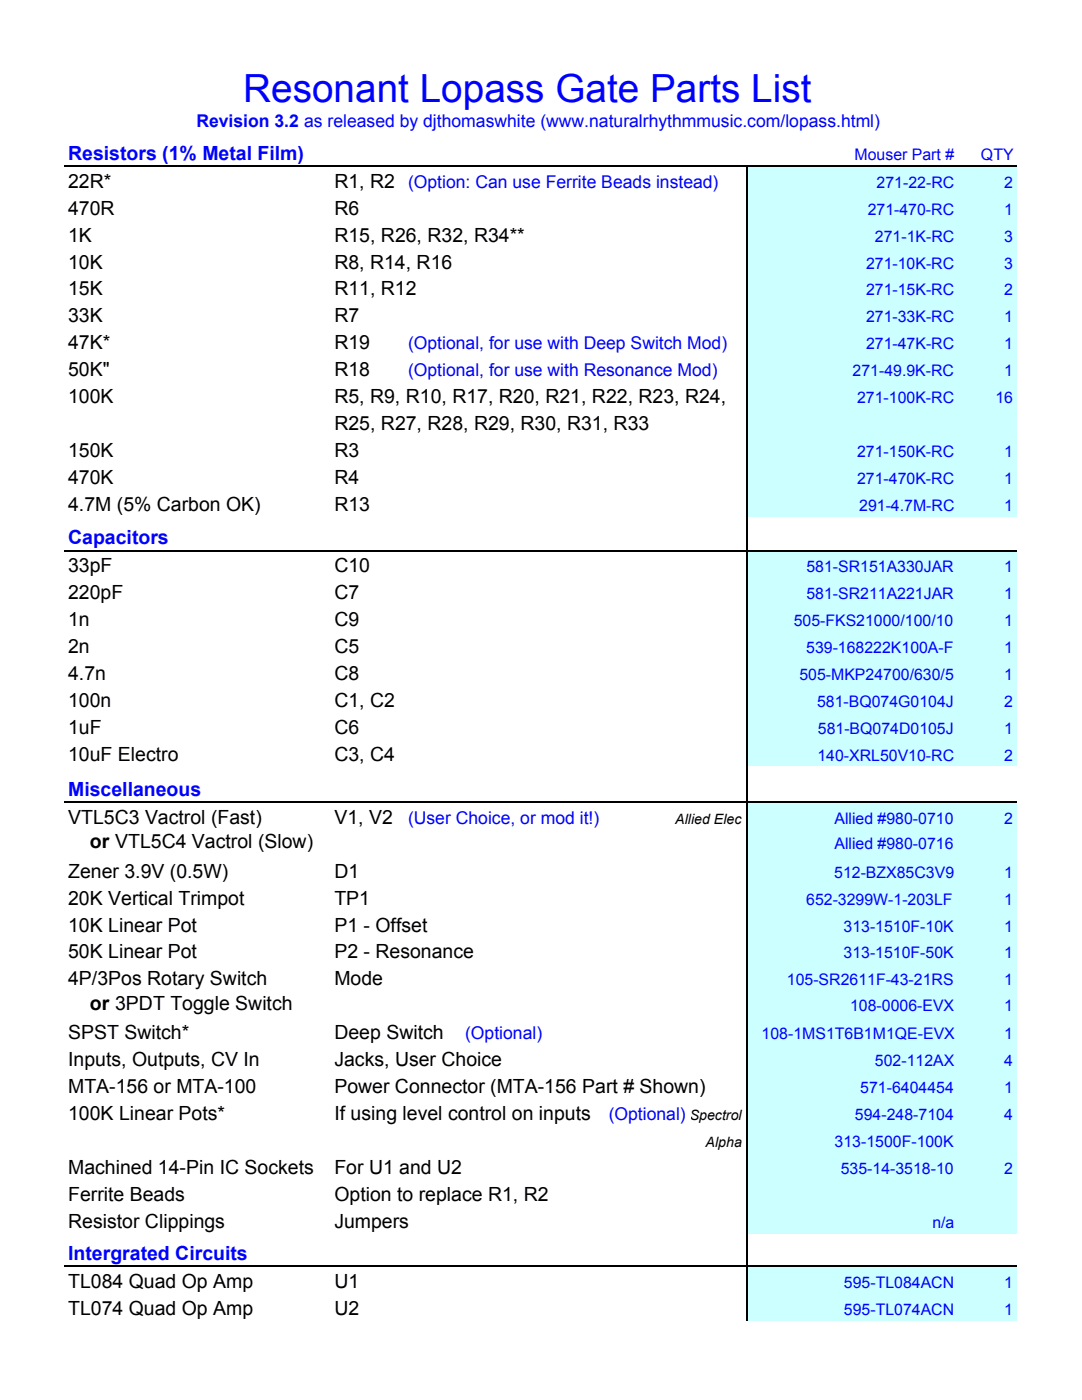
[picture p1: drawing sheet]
<svg xmlns="http://www.w3.org/2000/svg" width="216mm" height="279mm" viewBox="0 0 216 279" stroke-linecap="round" stroke-linejoin="round" font-family="sans-serif">
<defs><g id="words">
<text font-size="7.7" fill="#00f" x="48.5" y="20.3">Resonant Lopass Gate Parts List</text>
<g font-size="3.9" fill="#00f">
<text x="13.6" y="31.8">Resistors (1% Metal Film)</text>
<text x="13.6" y="108.6">Capacitors</text>
<text x="13.6" y="158.8">Miscellaneous</text>
<text x="13.6" y="251.4">Intergrated Circuits</text>
</g>
<g font-size="3.9">
<text x="13.6" y="37.5">22R*</text>
<text x="66.7" y="37.5">R1, R2</text>
<text x="13.6" y="42.8">470R</text>
<text x="66.7" y="42.8">R6</text>
<text x="13.6" y="48.2">1K</text>
<text x="13.6" y="53.6">10K</text>
<text x="66.7" y="53.6">R8, R14, R16</text>
<text x="66.7" y="48.2">R15, R26, R32, R34**</text>
<text x="13.6" y="59">15K</text>
<text x="66.7" y="59">R11, R12</text>
<text x="13.6" y="64.3">33K</text>
<text x="66.7" y="64.3">R7</text>
<text x="13.6" y="69.7">47K*</text>
<text x="66.7" y="69.7">R19</text>
<text x="13.6" y="75.1">50K&quot;</text>
<text x="66.7" y="75.1">R18</text>
<text x="13.6" y="80.5">100K</text>
<text x="66.7" y="80.5">R5, R9, R10, R17, R20, R21, R22, R23, R24,</text>
<text x="66.7" y="85.8">R25, R27, R28, R29, R30, R31, R33</text>
<text x="13.6" y="91.2">150K</text>
<text x="66.7" y="91.2">R3</text>
<text x="13.6" y="96.6">470K</text>
<text x="13.6" y="102">4.7M (5% Carbon OK)</text>
<text x="66.7" y="102">R13</text>
<text x="66.7" y="96.6">R4</text>
<text x="13.6" y="114.2">33pF</text>
<text x="13.6" y="119.6">220pF</text>
<text x="66.7" y="119.6">C7</text>
<text x="66.7" y="114.2">C10</text>
<text x="13.6" y="125">1n</text>
<text x="66.7" y="125">C9</text>
<text x="13.6" y="130.4">2n</text>
<text x="66.7" y="130.4">C5</text>
<text x="13.6" y="135.8">4.7n</text>
<text x="66.7" y="135.8">C8</text>
<text x="13.6" y="141.1">100n</text>
<text x="66.7" y="141.1">C1, C2</text>
<text x="13.6" y="146.5">1uF</text>
<text x="66.7" y="146.5">C6</text>
<text x="13.6" y="151.9">10uF Electro</text>
<text x="66.7" y="151.9">C3, C4</text>
<text x="13.6" y="164.4">VTL5C3 Vactrol (Fast)</text>
<text x="66.7" y="164.4">V1, V2</text>
<text x="17.9" y="169.3">or VTL5C4 Vactrol (Slow)</text>
<text x="13.6" y="175.2">Zener 3.9V (0.5W)</text>
<text x="66.7" y="175.2">D1</text>
<text x="13.6" y="180.5">20K Vertical Trimpot</text>
<text x="13.6" y="185.9">10K Linear Pot</text>
<text x="66.7" y="185.9">P1 - Offset</text>
<text x="66.7" y="180.5">TP1</text>
<text x="13.6" y="191.3">50K Linear Pot</text>
<text x="66.7" y="191.3">P2 - Resonance</text>
<text x="13.6" y="196.7">4P/3Pos Rotary Switch</text>
<text x="66.7" y="196.7">Mode</text>
<text x="17.9" y="201.6">or 3PDT Toggle Switch</text>
<text x="13.6" y="207.4">SPST Switch*</text>
<text x="66.7" y="207.4">Deep Switch</text>
<text x="13.6" y="212.8">Inputs, Outputs, CV In</text>
<text x="66.7" y="212.8">Jacks, User Choice</text>
<text x="13.6" y="218.2">MTA-156 or MTA-100</text>
<text x="66.7" y="218.2">Power Connector (MTA-156 Part # Shown)</text>
<text x="13.6" y="223.5">100K Linear Pots*</text>
<text x="66.7" y="223.5">If using level control on inputs</text>
<text x="13.6" y="234.3">Machined 14-Pin IC Sockets</text>
<text x="13.6" y="239.7">Ferrite Beads</text>
<text x="66.7" y="234.3">For U1 and U2</text>
<text x="66.7" y="239.7">Option to replace R1, R2</text>
<text x="13.6" y="245">Resistor Clippings</text>
<text x="66.7" y="245">Jumpers</text>
<text x="13.6" y="257.1">TL084 Quad Op Amp</text>
<text x="66.7" y="257.1">U1</text>
<text x="13.6" y="262.4">TL074 Quad Op Amp</text>
<text x="66.7" y="262.4">U2</text>
</g>
<g font-size="3.5" fill="#00f">
<text x="39.2" y="25.4">Revision 3.2 as released by djthomaswhite (www.naturalrhythmmusic.com/lopass.html)</text>
<text x="81.4" y="37.5">(Option: Can use Ferrite Beads instead)</text>
<text x="81.4" y="69.7">(Optional, for use with Deep Switch Mod)</text>
<text x="81.4" y="75.1">(Optional, for use with Resonance Mod)</text>
<text x="81.4" y="164.4">(User Choice, or mod it!)</text>
<text x="92.8" y="207.4">(Optional)</text>
<text x="121.5" y="223.5">(Optional)</text>
</g>
<g font-size="3.2" fill="#00f">
<text x="170.5" y="31.8">Mouser Part #</text>
<text x="195.7" y="31.8">QTY</text>
<text x="174.9" y="37.5">271-22-RC</text>
<text x="200.4" y="37.5">2</text>
<text x="173.1" y="42.8">271-470-RC</text>
<text x="200.4" y="42.8">1</text>
<text x="172.8" y="53.6">271-10K-RC</text>
<text x="174.6" y="48.2">271-1K-RC</text>
<text x="200.4" y="53.6">3</text>
<text x="200.4" y="48.2">3</text>
<text x="172.8" y="59">271-15K-RC</text>
<text x="200.4" y="59">2</text>
<text x="172.8" y="64.3">271-33K-RC</text>
<text x="200.4" y="64.3">1</text>
<text x="172.8" y="69.7">271-47K-RC</text>
<text x="200.4" y="69.7">1</text>
<text x="170.1" y="75.1">271-49.9K-RC</text>
<text x="200.4" y="75.1">1</text>
<text x="171" y="80.5">271-100K-RC</text>
<text x="198.6" y="80.5">16</text>
<text x="171" y="91.2">271-150K-RC</text>
<text x="200.4" y="91.2">1</text>
<text x="171" y="96.6">271-470K-RC</text>
<text x="171.4" y="102">291-4.7M-RC</text>
<text x="200.4" y="96.6">1</text>
<text x="200.4" y="102">1</text>
<text x="160.9" y="114.2">581-SR151A330JAR</text>
<text x="160.9" y="119.6">581-SR211A221JAR</text>
<text x="200.4" y="114.2">1</text>
<text x="200.4" y="119.6">1</text>
<text x="158.4" y="125">505-FKS21000/100/10</text>
<text x="200.4" y="125">1</text>
<text x="160.9" y="130.4">539-168222K100A-F</text>
<text x="200.4" y="130.4">1</text>
<text x="159.5" y="135.8">505-MKP24700/630/5</text>
<text x="200.4" y="135.8">1</text>
<text x="163" y="141.1">581-BQ074G0104J</text>
<text x="200.4" y="141.1">2</text>
<text x="163.2" y="146.5">581-BQ074D0105J</text>
<text x="200.4" y="146.5">1</text>
<text x="163.1" y="151.9">140-XRL50V10-RC</text>
<text x="200.4" y="151.9">2</text>
<text x="166.5" y="164.4">Allied #980-0710</text>
<text x="200.4" y="164.4">2</text>
<text x="166.5" y="169.5">Allied #980-0716</text>
<text x="166.5" y="175.2">512-BZX85C3V9</text>
<text x="200.4" y="175.2">1</text>
<text x="160.9" y="180.5">652-3299W-1-203LF</text>
<text x="168.3" y="185.9">313-1510F-10K</text>
<text x="200.4" y="180.5">1</text>
<text x="200.4" y="185.9">1</text>
<text x="168.3" y="191.3">313-1510F-50K</text>
<text x="200.4" y="191.3">1</text>
<text x="157" y="196.7">105-SR2611F-43-21RS</text>
<text x="200.4" y="196.7">1</text>
<text x="169.6" y="201.8">108-0006-EVX</text>
<text x="200.4" y="201.8">1</text>
<text x="152" y="207.4">108-1MS1T6B1M1QE-EVX</text>
<text x="200.4" y="207.4">1</text>
<text x="174.6" y="212.8">502-112AX</text>
<text x="200.4" y="212.8">4</text>
<text x="171.7" y="218.2">571-6404454</text>
<text x="200.4" y="218.2">1</text>
<text x="170.6" y="223.5">594-248-7104</text>
<text x="200.4" y="223.5">4</text>
<text x="166.5" y="228.9">313-1500F-100K</text>
<text x="167.8" y="234.3">535-14-3518-10</text>
<text x="200.4" y="234.3">2</text>
<text x="186.1" y="245">n/a</text>
<text x="168.4" y="257.1">595-TL084ACN</text>
<text x="200.4" y="257.1">1</text>
<text x="168.4" y="262.4">595-TL074ACN</text>
<text x="200.4" y="262.4">1</text>
</g>
<g font-size="2.8">
<text x="134.8" y="164.4">Allied Elec</text>
<text x="137.6" y="223.5">Spectrol</text>
<text x="140.8" y="228.9">Alpha</text>
</g>
</g></defs>
<g fill="#cff">
<path d="M149.1 33.1h53.8v69.9h-53.8z"/>
<path d="M149.1 109.9h53.8v43h-53.8z"/>
<path d="M149.1 160h53.8v86.1h-53.8z"/>
<path d="M149.1 252.7h53.8v10.8h-53.8z"/>
</g>
<path d="M12.9 33.1h190M149.1 33.3v230.2M12.9 109.9h190M12.9 160h190M12.9 252.7h190" fill="none" stroke="#000" stroke-width=".34"/>
<use href="#words"/>
</svg>
